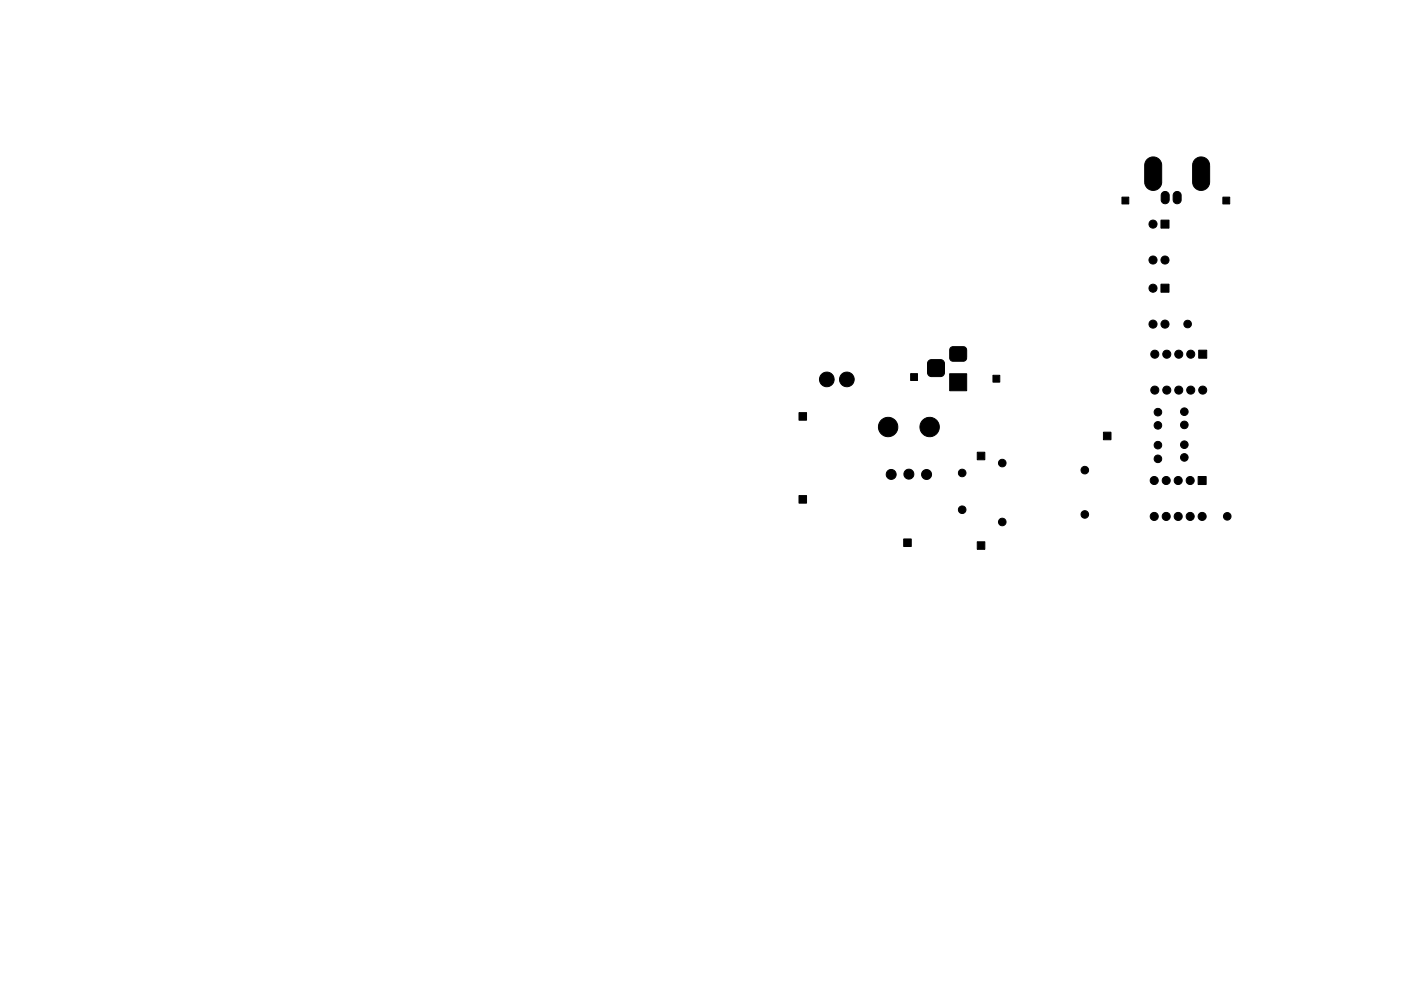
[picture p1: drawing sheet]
<svg xmlns="http://www.w3.org/2000/svg" width="297mm" height="210mm" viewBox="0 0 297 210" stroke-linecap="round" stroke-linejoin="round" font-family="sans-serif">
<g fill="#000" stroke="#000" stroke-width=".21">
<path d="M243.2 33.8a1.8 1.8 0 0 1 1.9-.4 1.8 1.8 0 0 1 1.2 1.6v3.7a1.8 1.8 0 0 1-1.8 1.7 1.8 1.8 0 0 1-1.8-1.7v-4zM253.4 33.8a1.8 1.8 0 0 1 1.9-.4 1.8 1.8 0 0 1 1.2 1.6v3.7a1.8 1.8 0 0 1-1.8 1.7 1.8 1.8 0 0 1-1.8-1.7v-4zM237.9 41.8h1.4v1.5h-1.4zM246.4 40.9a.85 .85 0 0 1 .9-.2 .85 .85 0 0 1 .6 .7v1a.85 .85 0 0 1-.9 .8 .85 .85 0 0 1-.8-.8v-1.1zM246.1 46.7h1.8v1.7h-1.8zM249 40.9a.85 .85 0 0 1 .9-.2 .85 .85 0 0 1 .5 .7v1a.85 .85 0 0 1-.8 .8 .85 .85 0 0 1-.9-.8v-1.1zM259.3 41.8h1.4v1.5h-1.4zM196.9 76.5l.4-.2h2.1a.84 .84 0 0 1 .9 .8v2a.84 .84 0 0 1-.9 .8h-1.9a.84 .84 0 0 1-.9-.8l.1-2.1zM201.6 73.8l.5-.3h2.1a.71 .71 0 0 1 .8 .8v1.6a.71 .71 0 0 1-.8 .7h-2.1a.71 .71 0 0 1-.8-.7v-1.6zM246.1 60.3h1.8v1.7h-1.8zM254.1 74.3h1.8v1.7h-1.8zM169.4 87.5h1.6v1.6h-1.6z"/>
<path d="M193.1 79.3h1.4v1.4h-1.4zM201.3 79.3h3.7v3.6h-3.7zM207.2 95.9h1.6v1.6h-1.6zM210.5 79.6h1.5v1.5h-1.5zM233.9 91.7h1.7v1.6h-1.7zM169.4 105.1h1.6v1.6h-1.6zM191.6 114.3h1.6v1.6h-1.6zM207.2 114.9h1.6v1.6h-1.6zM254 101.1h1.7v1.7h-1.7z"/>
<circle cx="244.5" cy="55.2" r=".86"/>
<circle cx="244.5" cy="47.5" r=".86"/>
<circle cx="247" cy="55.2" r=".86"/>
<circle cx="244.5" cy="68.8" r=".86"/>
<circle cx="244.5" cy="61.1" r=".86"/>
<circle cx="244.8" cy="75.1" r=".86"/>
<circle cx="247" cy="68.8" r=".86"/>
<circle cx="247.4" cy="75.1" r=".86"/>
<circle cx="249.9" cy="75.1" r=".86"/>
<circle cx="251.8" cy="68.7" r=".8"/>
<circle cx="252.5" cy="75.1" r=".86"/>
<circle cx="175.3" cy="80.5" r="1.56"/>
<circle cx="179.5" cy="80.5" r="1.56"/>
<circle cx="188.3" cy="90.6" r="2.06"/>
<circle cx="197.1" cy="90.6" r="2.06"/>
<circle cx="212.5" cy="98.2" r=".8"/>
<circle cx="230" cy="99.7" r=".8"/>
<circle cx="244.8" cy="82.8" r=".86"/>
<circle cx="245.5" cy="87.4" r=".8"/>
<circle cx="245.5" cy="94.4" r=".8"/>
<circle cx="245.5" cy="90.2" r=".8"/>
<circle cx="245.5" cy="97.3" r=".8"/>
<circle cx="247.4" cy="82.8" r=".86"/>
<circle cx="249.9" cy="82.8" r=".86"/>
<circle cx="251.1" cy="90.1" r=".8"/>
<circle cx="251.1" cy="87.3" r=".8"/>
<circle cx="251.1" cy="97" r=".8"/>
<circle cx="251.1" cy="94.3" r=".8"/>
<circle cx="252.5" cy="82.8" r=".86"/>
<circle cx="255" cy="82.8" r=".86"/>
<circle cx="189" cy="100.7" r="1.06"/>
<circle cx="192.7" cy="100.6" r="1.06"/>
<circle cx="196.4" cy="100.7" r="1.06"/>
<circle cx="204" cy="100.3" r=".8"/>
<circle cx="204" cy="108.1" r=".8"/>
<circle cx="212.5" cy="110.7" r=".8"/>
<circle cx="230" cy="109.1" r=".8"/>
<circle cx="244.7" cy="101.9" r=".86"/>
<circle cx="244.7" cy="109.6" r=".86"/>
<circle cx="247.3" cy="101.9" r=".86"/>
<circle cx="247.3" cy="109.6" r=".86"/>
<circle cx="249.8" cy="101.9" r=".86"/>
<circle cx="249.8" cy="109.6" r=".86"/>
<circle cx="252.3" cy="101.9" r=".86"/>
<circle cx="252.3" cy="109.6" r=".86"/>
<circle cx="254.9" cy="109.6" r=".86"/>
<circle cx="260.2" cy="109.5" r=".8"/>
</g>
</svg>
